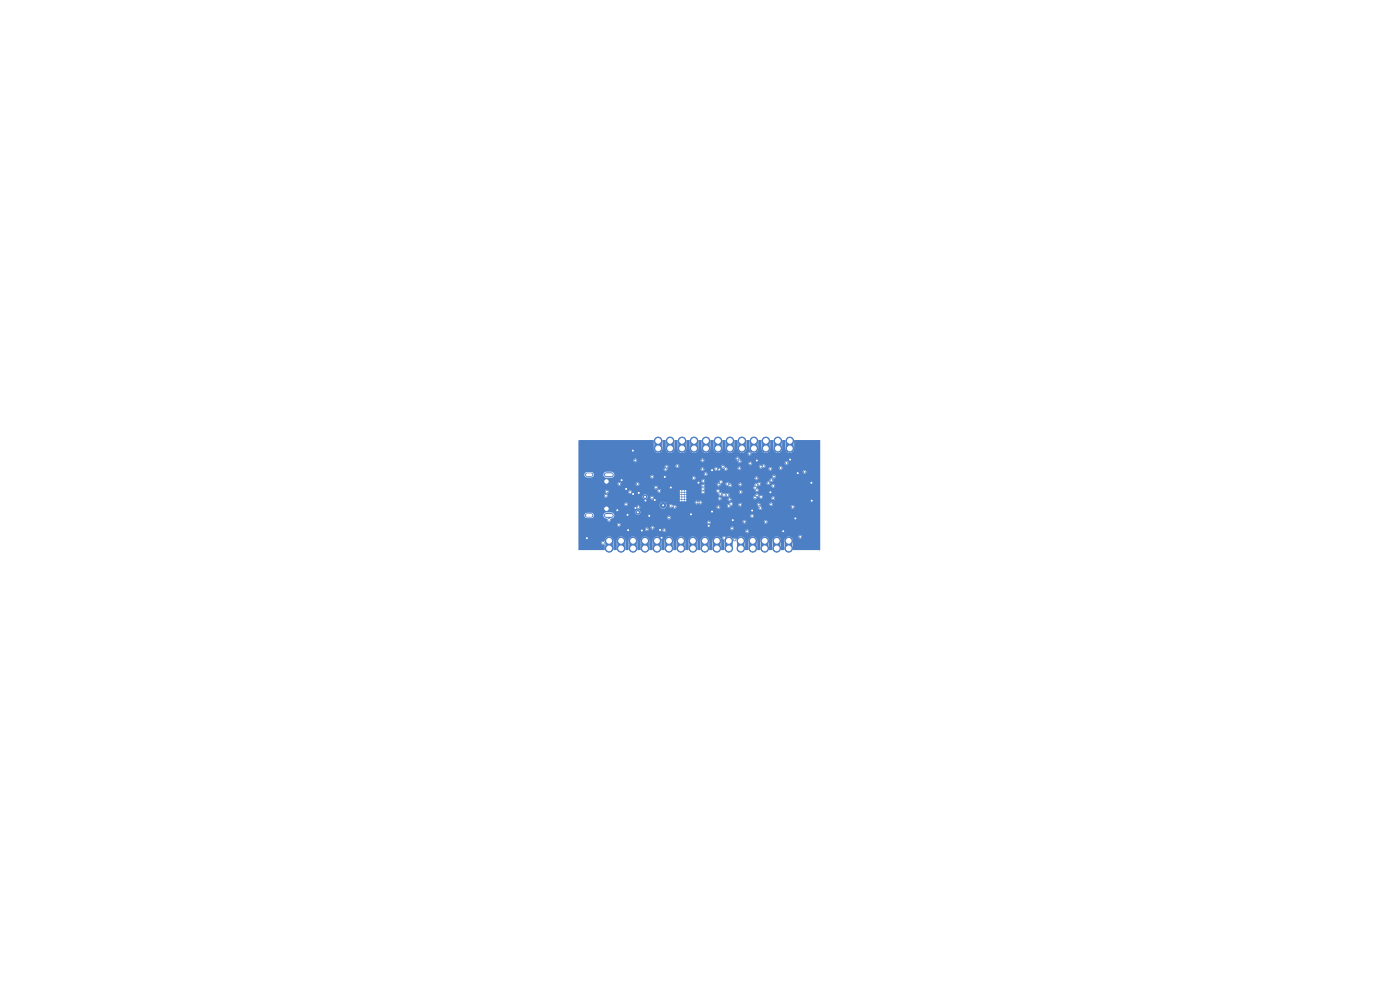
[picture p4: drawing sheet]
<svg xmlns="http://www.w3.org/2000/svg" width="297mm" height="210mm" viewBox="0 0 297 210" stroke-linecap="round" stroke-linejoin="round" font-family="sans-serif">
<g fill="#4d7fc4" stroke="#4d7fc4" stroke-width=".21">
<circle cx="129.2" cy="116.3" r=".8"/>
<circle cx="129.2" cy="114.7" r=".8"/>
<circle cx="131.8" cy="116.3" r=".8"/>
<circle cx="131.8" cy="114.7" r=".8"/>
<circle cx="134.3" cy="116.3" r=".8"/>
<circle cx="134.3" cy="114.7" r=".8"/>
<circle cx="136.8" cy="116.3" r=".8"/>
<circle cx="136.8" cy="114.7" r=".8"/>
<circle cx="139.4" cy="116.3" r=".8"/>
<circle cx="139.4" cy="114.7" r=".8"/>
<circle cx="141.9" cy="116.3" r=".8"/>
<circle cx="141.9" cy="114.7" r=".8"/>
<circle cx="144.5" cy="116.3" r=".8"/>
<circle cx="144.5" cy="114.7" r=".8"/>
<circle cx="147" cy="116.3" r=".8"/>
<circle cx="147" cy="114.7" r=".8"/>
<circle cx="149.5" cy="116.3" r=".8"/>
<circle cx="149.5" cy="114.7" r=".8"/>
<circle cx="152.1" cy="116.3" r=".8"/>
<circle cx="152.1" cy="114.7" r=".8"/>
<circle cx="154.6" cy="116.3" r=".8"/>
<circle cx="154.6" cy="114.7" r=".8"/>
<circle cx="157.2" cy="116.3" r=".8"/>
<circle cx="157.2" cy="114.7" r=".8"/>
<circle cx="159.7" cy="116.3" r=".8"/>
<circle cx="159.7" cy="114.7" r=".8"/>
<circle cx="162.2" cy="116.3" r=".8"/>
<circle cx="162.2" cy="114.7" r=".8"/>
<circle cx="164.8" cy="116.3" r=".8"/>
<circle cx="164.8" cy="114.7" r=".8"/>
<circle cx="167.3" cy="116.3" r=".8"/>
<circle cx="167.3" cy="114.7" r=".8"/>
<circle cx="139.6" cy="95.1" r=".8"/>
<circle cx="139.6" cy="93.5" r=".8"/>
<circle cx="142.2" cy="95.1" r=".8"/>
<circle cx="142.2" cy="93.5" r=".8"/>
<circle cx="144.7" cy="95.1" r=".8"/>
<circle cx="144.7" cy="93.5" r=".8"/>
<circle cx="147.2" cy="95.1" r=".8"/>
<circle cx="147.2" cy="93.5" r=".8"/>
<circle cx="149.8" cy="95.1" r=".8"/>
<circle cx="149.8" cy="93.5" r=".8"/>
<circle cx="152.3" cy="95.1" r=".8"/>
<circle cx="152.3" cy="93.5" r=".8"/>
<circle cx="154.9" cy="95.1" r=".8"/>
<circle cx="154.9" cy="93.5" r=".8"/>
<circle cx="157.4" cy="95.1" r=".8"/>
<circle cx="157.4" cy="93.5" r=".8"/>
<circle cx="159.9" cy="95.1" r=".8"/>
<circle cx="159.9" cy="93.5" r=".8"/>
<circle cx="162.5" cy="95.1" r=".8"/>
<circle cx="162.5" cy="93.5" r=".8"/>
<circle cx="165" cy="95.1" r=".8"/>
<circle cx="165" cy="93.5" r=".8"/>
<circle cx="167.6" cy="95.1" r=".8"/>
<circle cx="167.6" cy="93.5" r=".8"/>
<circle cx="143.7" cy="98.9" r=".25"/>
<circle cx="141.4" cy="99" r=".25"/>
<circle cx="149.2" cy="103" r=".25"/>
<circle cx="135.4" cy="107.6" r=".25"/>
<circle cx="151.9" cy="99.5" r=".25"/>
<circle cx="132.8" cy="107" r=".25"/>
<circle cx="149" cy="97.7" r=".25"/>
<circle cx="133.7" cy="104.4" r=".25"/>
<circle cx="134.8" cy="97.7" r=".25"/>
<circle cx="155.3" cy="112.1" r=".25"/>
<circle cx="152.4" cy="107.6" r=".25"/>
<circle cx="129.2" cy="110.3" r=".25"/>
<circle cx="153.3" cy="99" r=".25"/>
<circle cx="128.5" cy="105.2" r=".25"/>
<circle cx="154" cy="99.5" r=".25"/>
<circle cx="128.7" cy="104.3" r=".25"/>
<circle cx="154.9" cy="103" r=".25"/>
<circle cx="165.6" cy="99.3" r=".25"/>
<circle cx="152.8" cy="104.8" r=".25"/>
<circle cx="162" cy="98.9" r=".25"/>
<circle cx="163.4" cy="99.4" r=".25"/>
<circle cx="156.9" cy="97.9" r=".25"/>
<circle cx="152.3" cy="104.1" r=".25"/>
<circle cx="156.5" cy="97.3" r=".25"/>
<circle cx="163" cy="102.5" r=".25"/>
<circle cx="161.4" cy="99" r=".25"/>
<circle cx="158.5" cy="112.7" r=".25"/>
<circle cx="154.3" cy="102.7" r=".25"/>
<circle cx="166.9" cy="98.2" r=".25"/>
<circle cx="157" cy="107" r=".25"/>
<circle cx="141.2" cy="99.6" r=".25"/>
<circle cx="149" cy="99.5" r=".25"/>
<circle cx="149.2" cy="102" r=".25"/>
<circle cx="149.1" cy="104.4" r=".25"/>
<circle cx="152.9" cy="102.2" r=".25"/>
<circle cx="163.6" cy="107" r=".25"/>
<circle cx="136.9" cy="106.2" r=".25"/>
<circle cx="151.1" cy="99.7" r=".25"/>
<circle cx="145.4" cy="104.7" r=".17"/>
<circle cx="134.3" cy="95.6" r=".25"/>
<circle cx="131.9" cy="101.9" r=".25"/>
<circle cx="163.4" cy="104.4" r=".25"/>
<circle cx="138.9" cy="106.1" r=".25"/>
<circle cx="131" cy="108.2" r=".25"/>
<circle cx="124.5" cy="114.2" r=".25"/>
<circle cx="160.6" cy="97.7" r=".25"/>
<circle cx="144.4" cy="106.2" r=".17"/>
<circle cx="135.5" cy="104.6" r=".25"/>
<circle cx="166.2" cy="112.7" r=".25"/>
<circle cx="134.3" cy="104.8" r=".25"/>
<circle cx="140" cy="112.4" r=".25"/>
<circle cx="169.2" cy="100.4" r=".25"/>
<circle cx="141" cy="101.2" r=".25"/>
<circle cx="146.6" cy="109.1" r=".4"/>
<circle cx="159.6" cy="108.3" r=".25"/>
<circle cx="144.4" cy="104.7" r=".17"/>
<circle cx="133.3" cy="112.5" r=".25"/>
<circle cx="152.6" cy="99.6" r=".25"/>
<circle cx="132.8" cy="103.7" r=".25"/>
<circle cx="145.4" cy="105.2" r=".17"/>
<circle cx="136.2" cy="112.5" r=".25"/>
<circle cx="140.4" cy="114.1" r=".25"/>
<circle cx="133.1" cy="109.2" r=".25"/>
<circle cx="144.9" cy="104.7" r=".18"/>
<circle cx="142.3" cy="103.4" r=".25"/>
<circle cx="148.2" cy="102.4" r=".25"/>
<circle cx="150.4" cy="111.5" r=".25"/>
<circle cx="145.4" cy="106.2" r=".17"/>
<circle cx="145.4" cy="104.2" r=".17"/>
<circle cx="172.2" cy="106.2" r=".25"/>
<circle cx="172.1" cy="102.4" r=".25"/>
<circle cx="144.9" cy="106.2" r=".18"/>
<circle cx="151.1" cy="108.5" r=".25"/>
<circle cx="134.8" cy="107.8" r=".25"/>
<circle cx="144.4" cy="104.2" r=".17"/>
<circle cx="155.5" cy="110.3" r=".25"/>
<circle cx="144.9" cy="104.2" r=".18"/>
<circle cx="137.7" cy="109.4" r=".25"/>
<circle cx="144.4" cy="105.2" r=".17"/>
<circle cx="144.9" cy="105.2" r=".18"/>
<circle cx="168.7" cy="110" r=".25"/>
<circle cx="144.9" cy="105.7" r=".18"/>
<circle cx="145.4" cy="105.7" r=".17"/>
<circle cx="167.6" cy="97.5" r=".25"/>
<circle cx="144.4" cy="105.7" r=".17"/>
<circle cx="138.4" cy="111.9" r=".25"/>
<circle cx="142.3" cy="107.3" r=".25"/>
<circle cx="149.7" cy="100.6" r=".25"/>
<circle cx="154.6" cy="107.3" r=".25"/>
<circle cx="155.1" cy="106.9" r=".25"/>
<circle cx="160.5" cy="102.9" r=".25"/>
<circle cx="149.1" cy="103.7" r=".25"/>
<circle cx="157.1" cy="104.4" r=".25"/>
<circle cx="156.9" cy="99.3" r=".25"/>
<circle cx="154.3" cy="105" r=".25"/>
<circle cx="159" cy="96.2" r=".25"/>
<circle cx="153.6" cy="105" r=".25"/>
<circle cx="157.9" cy="110.7" r=".25"/>
<circle cx="152.7" cy="105.8" r=".25"/>
<circle cx="154.8" cy="105.9" r=".25"/>
<circle cx="162.4" cy="110.7" r=".25"/>
<circle cx="153.6" cy="114.1" r=".25"/>
<circle cx="155.8" cy="114.5" r=".25"/>
<circle cx="161.3" cy="107.8" r=".25"/>
<circle cx="160.2" cy="105.5" r=".25"/>
<circle cx="161" cy="107" r=".25"/>
<circle cx="160.6" cy="105.1" r=".25"/>
<circle cx="131.4" cy="102.6" r=".25"/>
<circle cx="138.4" cy="101.1" r=".25"/>
<circle cx="139.9" cy="104.1" r=".25"/>
<circle cx="136.8" cy="105.4" r=".4"/>
<circle cx="140.7" cy="107.2" r=".6"/>
<circle cx="135.3" cy="108.7" r=".4"/>
<circle cx="140.9" cy="112.5" r=".25"/>
<circle cx="137.2" cy="112.3" r=".25"/>
<circle cx="159.6" cy="109.4" r=".25"/>
<circle cx="168.2" cy="107.5" r=".25"/>
<circle cx="169.8" cy="113.9" r=".25"/>
<circle cx="161.5" cy="105.4" r=".25"/>
<circle cx="150.4" cy="110.8" r=".25"/>
<circle cx="141.9" cy="109.8" r=".25"/>
<circle cx="131.3" cy="111.3" r=".25"/>
<circle cx="161.1" cy="102.6" r=".25"/>
<circle cx="157.1" cy="102.8" r=".25"/>
<circle cx="127.9" cy="115.2" r=".25"/>
<circle cx="170.7" cy="100.1" r=".25"/>
<circle cx="138.3" cy="105.6" r=".25"/>
<circle cx="135.3" cy="102.7" r=".25"/>
<circle cx="139.2" cy="103.4" r=".25"/>
<circle cx="143.1" cy="107.5" r=".25"/>
<circle cx="159.2" cy="98.3" r=".25"/>
<circle cx="163.7" cy="101.9" r=".25"/>
<circle cx="148.6" cy="106.6" r=".25"/>
<circle cx="160.5" cy="101.5" r=".25"/>
<circle cx="164" cy="103.1" r=".25"/>
<circle cx="160.6" cy="104" r=".25"/>
<circle cx="164" cy="105.7" r=".25"/>
<circle cx="152.5" cy="102.8" r=".25"/>
<circle cx="160.2" cy="103.5" r=".25"/>
<circle cx="164.2" cy="101.1" r=".25"/>
<circle cx="147.2" cy="101.4" r=".25"/>
<circle cx="147.8" cy="106.6" r=".25"/>
</g>
<g fill="none" stroke="#4d7fc4" stroke-width="1.6">
<path d="M139.6 93.6v1.6M142.2 93.6v1.6M144.7 93.6v1.6M147.2 93.6v1.6M149.8 93.6v1.6M152.3 93.6v1.6M154.9 93.6v1.6M157.4 93.6v1.6M159.9 93.6v1.6M162.5 93.6v1.6M165 93.6v1.6M167.6 93.6v1.6"/>
<path d="M129.2 114.8v1.6M131.8 114.8v1.6M134.3 114.8v1.6M136.8 114.8v1.6M139.4 114.8v1.6M141.9 114.8v1.6M144.5 114.8v1.6M147 114.8v1.6M149.5 114.8v1.6M152.1 114.8v1.6M154.6 114.8v1.6M157.2 114.8v1.6"/>
<path d="M159.7 114.8v1.6M162.2 114.8v1.6M164.8 114.8v1.6M167.3 114.8v1.6"/>
</g>
<path d="M128.6 109.3h1.1M128.6 100.7h1.1" fill="none" stroke="#4d7fc4" stroke-width="1.1"/>
<path d="M124.5 100.7h.9M124.5 109.3h.9" fill="none" stroke="#4d7fc4" stroke-width=".9"/>
<path d="M122.7 93.5l.2-.2h15.8v1.9a.91 .91 0 0 0 .9 .9 .91 .91 0 0 0 .9-.9v-1.8l.7-.1 .1 1.9a.91 .91 0 0 0 .9 .9 .91 .91 0 0 0 .9-.9v-1.8l.6-.1 .1 2.1a.92 .92 0 0 0 1.1 .7 .92 .92 0 0 0 .7-1.1v-1.6l.7-.1v1.9a.91 .91 0 0 0 1 .9 .91 .91 0 0 0 .8-.9v-1.8l.7-.1 .1 1.9a.91 .91 0 0 0 .9 .9 .91 .91 0 0 0 .9-.9v-1.8l.7-.1v1.9a.91 .91 0 0 0 .9 .9 .91 .91 0 0 0 .9-.9v-1.8l.7-.1 .1 1.9a.91 .91 0 0 0 .9 .9 .91 .91 0 0 0 .9-.9v-1.9l.7 .1v1.6a.92 .92 0 0 0 .8 1 .92 .92 0 0 0 1-.8v-1.8l.7-.1v1.9a.91 .91 0 0 0 .9 .9 .91 .91 0 0 0 .9-.9v-1.8l.7-.1 .1 1.9a.91 .91 0 0 0 .9 .9 .91 .91 0 0 0 .9-.9v-1.8l.7-.1v1.9a.91 .91 0 0 0 .9 .9 .91 .91 0 0 0 .9-.9v-1.8l.7-.1 .1 1.9a.91 .91 0 0 0 .9 .9 .91 .91 0 0 0 .9-.9v-1.9h5.5v23.3l-.1 .2-5.6-.1-.1-2.1-.5-.7h1.7a.38 .38 0 0 0 .6 .3 .38 .38 0 0 0 0-.7 .38 .38 0 0 0-.6 .3v.1h-1.7a.9 .9 0 0 0-1.3 .9v1.8v.1h-.7v-2a.91 .91 0 0 0-1-.9 .91 .91 0 0 0-.8 1v1.8l-.1 .1h-.6l-.1-2a.91 .91 0 0 0-.9-.9 .91 .91 0 0 0-.9 1l.1 1.8-.1 .1h-.6l-.1-1.9a.92 .92 0 0 0-1-1 .92 .92 0 0 0-.8 1.1v1.7l-.1 .1h-.6v-1.9a.94 .94 0 0 0-.8-1 .94 .94 0 0 0-1 .6 .55 .55 0 0 0-.9-.2 1.11 1.11 0 0 0-1.5-.3 .38 .38 0 0 0-.6 0 .38 .38 0 0 0 .3 .6l.1 2.2h-.7v-.1v-1.9a.91 .91 0 0 0-1-.9 .91 .91 0 0 0-.8 1v1.8l-.1 .1h-.6l-.1-2a.91 .91 0 0 0-.9-.9 .91 .91 0 0 0-.9 1l.1 1.8-.1 .1h-.6l-.1-1.9a.92 .92 0 0 0-1-1 .92 .92 0 0 0-.8 1.1v1.7l-.1 .1h-.6v-1.9a.91 .91 0 0 0-.9-1 .91 .91 0 0 0-1 1l.1 1.8-.1 .1h-.6l-.1-2a.91 .91 0 0 0-.9-.9 .91 .91 0 0 0-.9 1v1.8v.1h-.7v-2a.91 .91 0 0 0-1-.9 .91 .91 0 0 0-.8 1l-.1 1.9h-.6l-.1-1.1h-1.8v1.1h-.6l-.1-1.2h2.5v-.7a.9 .9 0 0 0-.8-1v.9l-.1-.9-.5 .2-.3 .4-.1 1.1h-.7v-.6a.91 .91 0 0 0-.9-1.1 .91 .91 0 0 0-.9 1v1.8l-.1 .1h-.6v-1.9a.91 .91 0 0 0-.9-1 .91 .91 0 0 0-1 1l.1 1.8-.1 .1h-.6l-.1-2a.91 .91 0 0 0-1-.9 .91 .91 0 0 0-.8 1 .49 .49 0 0 0-.7 .4l.3 .3h.4v1.2h-5.6v-4.3h14.1l.3 .3 3.5-.1 .3 .3 17.3-.1a.38 .38 0 0 0 .5 .2 .38 .38 0 0 0 0-.6 .38 .38 0 0 0-.5 .2v.2h-17l.1-.4-.2-.2h13.8a.38 .38 0 0 0 .6 .2 .38 .38 0 0 0 0-.6 .38 .38 0 0 0-.6 .2v.2l-14-.1-.3 .2v.3h-3.1l.1-.4-.1-.2h.6a.38 .38 0 0 0 .5 .2 .38 .38 0 0 0 0-.6 .38 .38 0 0 0-.5 .3v.1h-1.1l-.2 .4h-14.1v-1h8.2a.38 .38 0 0 0 .6 .2 .38 .38 0 0 0 0-.6 .38 .38 0 0 0-.6 .2v.2h-8.2v-.5h27.3v.2a.38 .38 0 0 0 .5 .1 .38 .38 0 0 0 .2-.5h6.9l.3 .3 .4-.2h3.8v.1a.38 .38 0 0 0 .7 0 .38 .38 0 0 0-.3-.6 .38 .38 0 0 0-.4 .5l-3.8-.1a.38 .38 0 0 0-.4-.4 .38 .38 0 0 0-.3 .4h-6.9v-.1a.38 .38 0 0 0-.5-.1 .38 .38 0 0 0-.2 .4h-27.3v-1.6h1.3a.56 .56 0 0 0 .5 .6h1.1l.4-.6h2a.66 .66 0 0 0 .8 .7 .45 .45 0 0 0 .2 .5 .45 .45 0 0 0 .5 0l.1-.5 .4-.1h11.5a.38 .38 0 0 0 .6 .2 .38 .38 0 0 0 .1-.6h17v.2a.38 .38 0 0 0 .7 0 .38 .38 0 0 0-.3-.6 .38 .38 0 0 0-.4 .4h-17l-.4-.1-.2 .2-.1 .3h-11.5l.3-.6-.3-.5h4.8a.54 .54 0 0 0 .8 .3 .54 .54 0 0 0 0-.9 .54 .54 0 0 0-.8 .4v.2l-6.2-.1-.4 .2-.2 .4h-2a.56 .56 0 0 0-.6-.5h-1.1l-.3 .5h-1.3v-1.3h5.5l.1 .2a.43 .43 0 0 0 .6 .1 .43 .43 0 0 0 .1-.6h6.1v.1a.38 .38 0 0 0 .6 .1 .38 .38 0 0 0-.1-.6h4.4v.2a.73 .73 0 0 0 .7 .4 .73 .73 0 0 0 .7-.5h.5l.3 .3 .4-.2a.5 .5 0 0 0 .9 .2h8.5l.1 .1a.38 .38 0 0 0 .5 .1 .38 .38 0 0 0 .1-.5h1.5l.1 .1a.43 .43 0 0 0 .4 .2 .43 .43 0 0 0 .3-.4l.4-.2h1.3a.38 .38 0 0 0 .3 .3 .38 .38 0 0 0 .4-.3h3.2l.4 .4a.38 .38 0 0 0 0 .5 .38 .38 0 0 0 .5 .1 .38 .38 0 0 0 .1-.5h6.2v.1a.38 .38 0 0 0 .7 0 .38 .38 0 0 0-.3-.6 .38 .38 0 0 0-.4 .5h-6.2l-.4-.3 .1-.2h1.9l.1 .1a.38 .38 0 0 0 .6 0 .38 .38 0 0 0-.2-.6 .38 .38 0 0 0-.5 .5h-1.9v-.1a.38 .38 0 0 0-.4-.3 .38 .38 0 0 0-.3 .4h-3.2v-.1a.38 .38 0 0 0-.4-.3 .38 .38 0 0 0-.3 .4h-1.3a.41 .41 0 0 0-.2-.6 .41 .41 0 0 0-.5 .4l-.3 .1-.2 .4h-1.5l-.4-.2-.2 .2-.1 .3h-8.5a.38 .38 0 0 0-.2-.5 .38 .38 0 0 0-.5 .1 .48 .48 0 0 0-.4-.3 .48 .48 0 0 0-.5 .2v.2h-.5l-.2-.7h6.2l.3 .3 .4-.2a.47 .47 0 0 0 .5 .2 .47 .47 0 0 0 .4-.5 .49 .49 0 0 0-.9-.1 .38 .38 0 0 0-.5-.2 .38 .38 0 0 0-.2 .5l-6.3-.1a.73 .73 0 0 0-.8 0 .73 .73 0 0 0-.3 .7l-4.6-.1-.3 .2v.3h-6.1a.43 .43 0 0 0-.5-.2 .43 .43 0 0 0-.3 .5h-5.5v-.9h9.8a.38 .38 0 0 0 .5 .2 .38 .38 0 0 0 0-.6 .38 .38 0 0 0-.5 .2v.2h-9.8v-1.9h5.4l.4 .4 7.8-.1 .4 .4h.4l.2-.3h.6l.3 .3 .4-.1h13.7l.3 .3 1.8-.1 .1 .2a.38 .38 0 0 0 .6 0 .38 .38 0 0 0-.1-.6h4.8l.2 .3h.2l.3-.1v-.3h.6l.3 .3h2.3a.38 .38 0 0 0 .5 .2 .38 .38 0 0 0 0-.6 .38 .38 0 0 0-.5 .2v.2h-2.2a.38 .38 0 0 0 .3-.5 .38 .38 0 0 0-.4-.3 .38 .38 0 0 0-.3 .5h-.6a.38 .38 0 0 0 .5-.4 .38 .38 0 0 0-.4-.4 .38 .38 0 0 0-.4 .5l-.3 .1-.1 .3h-5.1l-.2 .1-.1 .3h-1.4a.38 .38 0 0 0-.2-.6 .38 .38 0 0 0-.5 .4h-13.7a.38 .38 0 0 0-.2-.6 .38 .38 0 0 0-.5 .4h-.6l.1-.1a.54 .54 0 0 0-.6-.6 .54 .54 0 0 0-.5 .6h-7.6a.38 .38 0 0 0 0-.7 .38 .38 0 0 0-.6 .4h-5.4v-.8h5.7l.3 .3 .4-.2h4.2a.38 .38 0 0 0 .5 .3 .38 .38 0 0 0 .2-.6h5.5v.1a.38 .38 0 0 0 .6 .1 .38 .38 0 0 0 0-.6h8.7l.1 .3a.38 .38 0 0 0-.1 .5 .38 .38 0 0 0 .5 .1 .38 .38 0 0 0 .2-.5h2.4l.1 .2a.49 .49 0 0 1 .5 .6l.2 .1a.5 .5 0 0 1 .8 .3l.5-.2a.41 .41 0 0 0 .6 .1 .41 .41 0 0 0 0-.6 .41 .41 0 0 0-.6 .1l-.3-.2-.4 .1-.3-.3h3.7a.38 .38 0 0 0 .6 .3 .38 .38 0 0 0 0-.7 .38 .38 0 0 0-.6 .3v.1h-3.7a.37 .37 0 0 1-.4-.5l-.2-.1h-.3l-.2 .4h-2.4l-.2-.1 .2-.5h10.3l.4 .3a.4 .4 0 0 0 .4 .5 .4 .4 0 0 0 .4-.4 .4 .4 0 0 0-.4-.4l-.1-.3 .2-.2h3v.2a.38 .38 0 0 0 .7 0 .38 .38 0 0 0-.3-.6 .38 .38 0 0 0-.4 .4h-3l.2-.1h.4l.2-.4h1.1a.38 .38 0 0 0 .6 .2 .38 .38 0 0 0 0-.6 .38 .38 0 0 0-.6 .2v.2h-1.1a.41 .41 0 0 0-.4-.3 .41 .41 0 0 0-.4 .3 .47 .47 0 0 0-.5 0 .47 .47 0 0 0-.2 .5l-.2 .5-10.4-.1 .1-.6h2.6l.1 .2 .3 .1 .3-.5h1.1l.2 .3h.3a.51 .51 0 0 0 .9 0v-.2h1.4v.2a.38 .38 0 0 0 .7 0 .38 .38 0 0 0-.3-.6 .38 .38 0 0 0-.4 .4h-1.4l-.5-.2a.51 .51 0 0 0-.9 0v.1h-1.1a.47 .47 0 0 0 .4-.8h10.1v.2a.38 .38 0 0 0 .7 0 .38 .38 0 0 0-.3-.6 .38 .38 0 0 0-.4 .4h-10.2a.5 .5 0 0 0-.6 .5l-.4 .2v.3h-2.6a.42 .42 0 0 0-.6-.1 .42 .42 0 0 0 0 .6l-.1 .4-9-.1-.3 .2v.3h-5.5a.38 .38 0 0 0-.5-.2 .38 .38 0 0 0-.2 .5h-4.2v-.1a.38 .38 0 0 0-.4-.5 .38 .38 0 0 0-.3 .5h-5.7v-.9h16.1a.38 .38 0 0 0 .6 .2 .38 .38 0 0 0 0-.6 .38 .38 0 0 0-.6 .2v.2h-16.1v-.8h8.3l.3 .3 .5-.2h3.1v.1a.38 .38 0 0 0 .7 0 .38 .38 0 0 0-.3-.6 .38 .38 0 0 0-.4 .5l-3.1-.1a.38 .38 0 0 0-.4-.4 .38 .38 0 0 0-.4 .4h-8.3v-.5h5.5a.43 .43 0 0 0 .5 .4 .43 .43 0 0 0 .4-.5h19.7l.1 .1a.38 .38 0 0 0 .6 0 .38 .38 0 0 0-.2-.5 .38 .38 0 0 0-.5 .4l-19.7-.1a.44 .44 0 0 0-.5-.3 .44 .44 0 0 0-.4 .5h-5.5v-1.5h1.3a.56 .56 0 0 0 .5 .6l1.1-.1 .4-.5h2a.64 .64 0 0 0 .6 .6h1.1l.4-.1h7.9l.3 .3h8.5l.3 .3 .4-.3h12.6a.38 .38 0 0 0 .6 .3 .38 .38 0 0 0 0-.6h3.1l.1 .1a.38 .38 0 0 0 .6 0 .38 .38 0 0 0-.2-.6 .38 .38 0 0 0-.5 .5l-3.4-.1-.2 .2-.1 .2h-12.5a.38 .38 0 0 0-.4-.5 .38 .38 0 0 0-.4 .5h-8.4l.2-.1a.38 .38 0 0 0-.1-.6 .38 .38 0 0 0-.5 .4h-7.9l.2-.5h19l.1 .1a.38 .38 0 0 0 .6 0 .38 .38 0 0 0-.2-.6 .38 .38 0 0 0-.5 .5h-19l-.3-.5h40.3a.38 .38 0 0 0 .6 .2 .38 .38 0 0 0 0-.6 .38 .38 0 0 0-.6 .2v.2l-41.7-.1-.4 .2-.2 .4h-2a.56 .56 0 0 0-.6-.6l-1.1 .1-.3 .5h-1.3v-1h18.1l.2 .2 .3 .1 .3-.4h7.1a.38 .38 0 0 0 .4 .3 .38 .38 0 0 0 .3-.4h2.2v.2a.38 .38 0 0 0 .7 0 .38 .38 0 0 0-.3-.6 .38 .38 0 0 0-.4 .4h-2.2a.38 .38 0 0 0-.4-.3 .38 .38 0 0 0-.3 .4h-7.1l-.1-.2 .3-.5h1.5l.3 .3 .4-.1h9l.1 .2a.5 .5 0 0 1 .6 .5h.5l.1-.4h2.2l.3 .3 .4-.2h5.9v.2a.38 .38 0 0 0 .5 .1 .38 .38 0 0 0 .2-.5h1.4l.1 .2a.38 .38 0 0 0 .6 0 .38 .38 0 0 0-.2-.6 .38 .38 0 0 0-.5 .4h-1.4v-.1a.38 .38 0 0 0-.5-.1 .38 .38 0 0 0-.2 .4h-5.9l-.1-.4h3.9a.52 .52 0 0 0 .8 .1 .38 .38 0 0 0 .5-.1 .38 .38 0 0 0-.1-.5 .38 .38 0 0 0-.5 .1h-.5l-.2 .4-4.2-.1-.3 .1v.3h-2.2l-.1-.3a.5 .5 0 0 1-.6-.4h-.5l-.1 .4h-9l.1-.2a.38 .38 0 0 0-.4-.4 .38 .38 0 0 0-.4 .4h-1.5a.39 .39 0 0 0-.6-.3 .39 .39 0 0 0-.1 .6l-.3 .5h-18.1v-1.3h36.1a.38 .38 0 0 0 .4 .3 .38 .38 0 0 0 .4-.4h6.9v.1a.38 .38 0 0 0 .7 0 .38 .38 0 0 0-.3-.6 .38 .38 0 0 0-.4 .5l-6.9-.1a.38 .38 0 0 0-.5-.3 .38 .38 0 0 0-.3 .5h-36.1v-.7h11.7l.3 .3h.3l.2-.3h13.5v.2a.38 .38 0 0 0 .6 0 .38 .38 0 0 0-.1-.6h6.9l.4 .5a.38 .38 0 0 0 .3 .4 .38 .38 0 0 0 .5-.3 .38 .38 0 0 0-.4-.4 .46 .46 0 0 0-.2-.5 .46 .46 0 0 0-.6 .1v.2h-7.1l-.3 .2v.2h-13.5a.38 .38 0 0 0-.4-.4 .38 .38 0 0 0-.4 .4h-11.7v-1.4h35.9l.1 .2a.38 .38 0 0 0 .6 0 .38 .38 0 0 0-.2-.6 .38 .38 0 0 0-.5 .4h-35.9z" fill="#4d7fc4"/>
<g fill="#fff" stroke="#fff" stroke-width=".21">
<circle cx="143.7" cy="98.9" r=".1"/>
<circle cx="141.4" cy="99" r=".1"/>
<circle cx="149.2" cy="103" r=".1"/>
<circle cx="135.4" cy="107.6" r=".1"/>
<circle cx="151.9" cy="99.5" r=".1"/>
<circle cx="132.8" cy="107" r=".1"/>
<circle cx="149" cy="97.7" r=".1"/>
<circle cx="133.7" cy="104.4" r=".1"/>
<circle cx="134.8" cy="97.7" r=".1"/>
<circle cx="155.3" cy="112.1" r=".1"/>
<circle cx="152.4" cy="107.6" r=".1"/>
<circle cx="129.2" cy="110.3" r=".1"/>
<circle cx="153.3" cy="99" r=".1"/>
<circle cx="128.5" cy="105.2" r=".1"/>
<circle cx="154" cy="99.5" r=".1"/>
<circle cx="128.7" cy="104.3" r=".1"/>
<circle cx="154.9" cy="103" r=".1"/>
<circle cx="165.6" cy="99.3" r=".1"/>
<circle cx="152.8" cy="104.8" r=".1"/>
<circle cx="162" cy="98.9" r=".1"/>
<circle cx="163.4" cy="99.4" r=".1"/>
<circle cx="156.9" cy="97.9" r=".1"/>
<circle cx="152.3" cy="104.1" r=".1"/>
<circle cx="156.5" cy="97.3" r=".1"/>
<circle cx="163" cy="102.5" r=".1"/>
<circle cx="161.4" cy="99" r=".1"/>
<circle cx="158.5" cy="112.7" r=".1"/>
<circle cx="154.3" cy="102.7" r=".1"/>
<circle cx="166.9" cy="98.2" r=".1"/>
<circle cx="157" cy="107" r=".1"/>
<circle cx="141.2" cy="99.6" r=".1"/>
<circle cx="149" cy="99.5" r=".1"/>
<circle cx="149.2" cy="102" r=".1"/>
<circle cx="149.1" cy="104.4" r=".1"/>
<circle cx="152.9" cy="102.2" r=".1"/>
<circle cx="163.6" cy="107" r=".1"/>
<circle cx="136.9" cy="106.2" r=".1"/>
<circle cx="151.1" cy="99.7" r=".1"/>
<circle cx="145.4" cy="104.7" r=".1"/>
<circle cx="134.3" cy="95.6" r=".1"/>
<circle cx="131.9" cy="101.9" r=".1"/>
<circle cx="163.4" cy="104.4" r=".1"/>
<circle cx="138.9" cy="106.1" r=".1"/>
<circle cx="131" cy="108.2" r=".1"/>
<circle cx="124.5" cy="114.2" r=".1"/>
<circle cx="160.6" cy="97.7" r=".1"/>
<circle cx="144.4" cy="106.2" r=".1"/>
<circle cx="135.5" cy="104.6" r=".1"/>
<circle cx="166.2" cy="112.7" r=".1"/>
<circle cx="134.3" cy="104.8" r=".1"/>
<circle cx="140" cy="112.4" r=".1"/>
<circle cx="169.2" cy="100.4" r=".1"/>
<circle cx="141" cy="101.2" r=".1"/>
<circle cx="146.6" cy="109.1" r=".1"/>
<circle cx="159.6" cy="108.3" r=".1"/>
<circle cx="144.4" cy="104.7" r=".1"/>
<circle cx="133.3" cy="112.5" r=".1"/>
<circle cx="152.6" cy="99.6" r=".1"/>
<circle cx="132.8" cy="103.7" r=".1"/>
<circle cx="145.4" cy="105.2" r=".1"/>
<circle cx="136.2" cy="112.5" r=".1"/>
<circle cx="140.4" cy="114.1" r=".1"/>
<circle cx="133.1" cy="109.2" r=".1"/>
<circle cx="144.9" cy="104.7" r=".1"/>
<circle cx="142.3" cy="103.4" r=".1"/>
<circle cx="148.2" cy="102.4" r=".1"/>
<circle cx="150.4" cy="111.5" r=".1"/>
<circle cx="145.4" cy="106.2" r=".1"/>
<circle cx="145.4" cy="104.2" r=".1"/>
<circle cx="172.2" cy="106.2" r=".1"/>
<circle cx="172.1" cy="102.4" r=".1"/>
<circle cx="144.9" cy="106.2" r=".1"/>
<circle cx="151.1" cy="108.5" r=".1"/>
<circle cx="134.8" cy="107.8" r=".1"/>
<circle cx="144.4" cy="104.2" r=".1"/>
<circle cx="155.5" cy="110.3" r=".1"/>
<circle cx="144.9" cy="104.2" r=".1"/>
<circle cx="137.7" cy="109.4" r=".1"/>
<circle cx="144.4" cy="105.2" r=".1"/>
<circle cx="144.9" cy="105.2" r=".1"/>
<circle cx="168.7" cy="110" r=".1"/>
<circle cx="144.9" cy="105.7" r=".1"/>
<circle cx="145.4" cy="105.7" r=".1"/>
<circle cx="167.6" cy="97.5" r=".1"/>
<circle cx="144.4" cy="105.7" r=".1"/>
<circle cx="138.4" cy="111.9" r=".1"/>
<circle cx="142.3" cy="107.3" r=".1"/>
<circle cx="149.7" cy="100.6" r=".1"/>
<circle cx="154.6" cy="107.3" r=".1"/>
<circle cx="155.1" cy="106.9" r=".1"/>
<circle cx="160.5" cy="102.9" r=".1"/>
<circle cx="149.1" cy="103.7" r=".1"/>
<circle cx="157.1" cy="104.4" r=".1"/>
<circle cx="156.9" cy="99.3" r=".1"/>
<circle cx="154.3" cy="105" r=".1"/>
<circle cx="159" cy="96.2" r=".1"/>
<circle cx="153.6" cy="105" r=".1"/>
<circle cx="157.9" cy="110.7" r=".1"/>
<circle cx="152.7" cy="105.8" r=".1"/>
<circle cx="154.8" cy="105.9" r=".1"/>
<circle cx="162.4" cy="110.7" r=".1"/>
<circle cx="153.6" cy="114.1" r=".1"/>
<circle cx="155.8" cy="114.5" r=".1"/>
<circle cx="161.3" cy="107.8" r=".1"/>
<circle cx="160.2" cy="105.5" r=".1"/>
<circle cx="161" cy="107" r=".1"/>
<circle cx="160.6" cy="105.1" r=".1"/>
<circle cx="131.4" cy="102.6" r=".1"/>
<circle cx="138.4" cy="101.1" r=".1"/>
<circle cx="139.9" cy="104.1" r=".1"/>
<circle cx="136.8" cy="105.4" r=".1"/>
<circle cx="140.7" cy="107.2" r=".1"/>
<circle cx="135.3" cy="108.7" r=".1"/>
<circle cx="140.9" cy="112.5" r=".1"/>
<circle cx="137.2" cy="112.3" r=".1"/>
<circle cx="159.6" cy="109.4" r=".1"/>
<circle cx="168.2" cy="107.5" r=".1"/>
<circle cx="169.8" cy="113.9" r=".1"/>
<circle cx="161.5" cy="105.4" r=".1"/>
<circle cx="150.4" cy="110.8" r=".1"/>
<circle cx="141.9" cy="109.8" r=".1"/>
<circle cx="131.3" cy="111.3" r=".1"/>
<circle cx="161.1" cy="102.6" r=".1"/>
<circle cx="157.1" cy="102.8" r=".1"/>
<circle cx="127.9" cy="115.2" r=".1"/>
<circle cx="170.7" cy="100.1" r=".1"/>
<circle cx="138.3" cy="105.6" r=".1"/>
<circle cx="135.3" cy="102.7" r=".1"/>
<circle cx="139.2" cy="103.4" r=".1"/>
<circle cx="143.1" cy="107.5" r=".1"/>
<circle cx="159.2" cy="98.3" r=".1"/>
<circle cx="163.7" cy="101.9" r=".1"/>
<circle cx="148.6" cy="106.6" r=".1"/>
<circle cx="160.5" cy="101.5" r=".1"/>
<circle cx="164" cy="103.1" r=".1"/>
<circle cx="160.6" cy="104" r=".1"/>
<circle cx="164" cy="105.7" r=".1"/>
<circle cx="152.5" cy="102.8" r=".1"/>
<circle cx="160.2" cy="103.5" r=".1"/>
<circle cx="164.2" cy="101.1" r=".1"/>
<circle cx="147.2" cy="101.4" r=".1"/>
<circle cx="147.8" cy="106.6" r=".1"/>
<circle cx="129.2" cy="116.3" r=".5"/>
<circle cx="129.2" cy="114.7" r=".5"/>
<circle cx="131.8" cy="116.3" r=".5"/>
<circle cx="131.8" cy="114.7" r=".5"/>
<circle cx="134.3" cy="116.3" r=".5"/>
<circle cx="134.3" cy="114.7" r=".5"/>
<circle cx="136.8" cy="116.3" r=".5"/>
<circle cx="136.8" cy="114.7" r=".5"/>
<circle cx="139.4" cy="116.3" r=".5"/>
<circle cx="139.4" cy="114.7" r=".5"/>
<circle cx="141.9" cy="116.3" r=".5"/>
<circle cx="141.9" cy="114.7" r=".5"/>
<circle cx="144.5" cy="116.3" r=".5"/>
<circle cx="144.5" cy="114.7" r=".5"/>
<circle cx="147" cy="116.3" r=".5"/>
<circle cx="147" cy="114.7" r=".5"/>
<circle cx="149.5" cy="116.3" r=".5"/>
<circle cx="149.5" cy="114.7" r=".5"/>
<circle cx="152.1" cy="116.3" r=".5"/>
<circle cx="152.1" cy="114.7" r=".5"/>
<circle cx="154.6" cy="116.3" r=".5"/>
<circle cx="154.6" cy="114.7" r=".5"/>
<circle cx="157.2" cy="116.3" r=".5"/>
<circle cx="157.2" cy="114.7" r=".5"/>
<circle cx="159.7" cy="116.3" r=".5"/>
<circle cx="159.7" cy="114.7" r=".5"/>
<circle cx="162.2" cy="116.3" r=".5"/>
<circle cx="162.2" cy="114.7" r=".5"/>
<circle cx="164.8" cy="116.3" r=".5"/>
<circle cx="164.8" cy="114.7" r=".5"/>
<circle cx="167.3" cy="116.3" r=".5"/>
<circle cx="167.3" cy="114.7" r=".5"/>
<circle cx="139.6" cy="95.1" r=".5"/>
<circle cx="139.6" cy="93.5" r=".5"/>
<circle cx="142.2" cy="95.1" r=".5"/>
<circle cx="142.2" cy="93.5" r=".5"/>
<circle cx="144.7" cy="95.1" r=".5"/>
<circle cx="144.7" cy="93.5" r=".5"/>
<circle cx="147.2" cy="95.1" r=".5"/>
<circle cx="147.2" cy="93.5" r=".5"/>
<circle cx="149.8" cy="95.1" r=".5"/>
<circle cx="149.8" cy="93.5" r=".5"/>
<circle cx="152.3" cy="95.1" r=".5"/>
<circle cx="152.3" cy="93.5" r=".5"/>
<circle cx="154.9" cy="95.1" r=".5"/>
<circle cx="154.9" cy="93.5" r=".5"/>
<circle cx="157.4" cy="95.1" r=".5"/>
<circle cx="157.4" cy="93.5" r=".5"/>
<circle cx="159.9" cy="95.1" r=".5"/>
<circle cx="159.9" cy="93.5" r=".5"/>
<circle cx="162.5" cy="95.1" r=".5"/>
<circle cx="162.5" cy="93.5" r=".5"/>
<circle cx="165" cy="95.1" r=".5"/>
<circle cx="165" cy="93.5" r=".5"/>
<circle cx="167.6" cy="95.1" r=".5"/>
<circle cx="167.6" cy="93.5" r=".5"/>
<circle cx="128.7" cy="102.1" r=".33"/>
<circle cx="128.7" cy="107.9" r=".33"/>
</g>
<path d="M124.6 100.7h.8M124.6 109.3h.8M128.6 109.3h1.1M128.6 100.7h1.1" fill="none" stroke="#fff" stroke-width=".6"/>
</svg>
